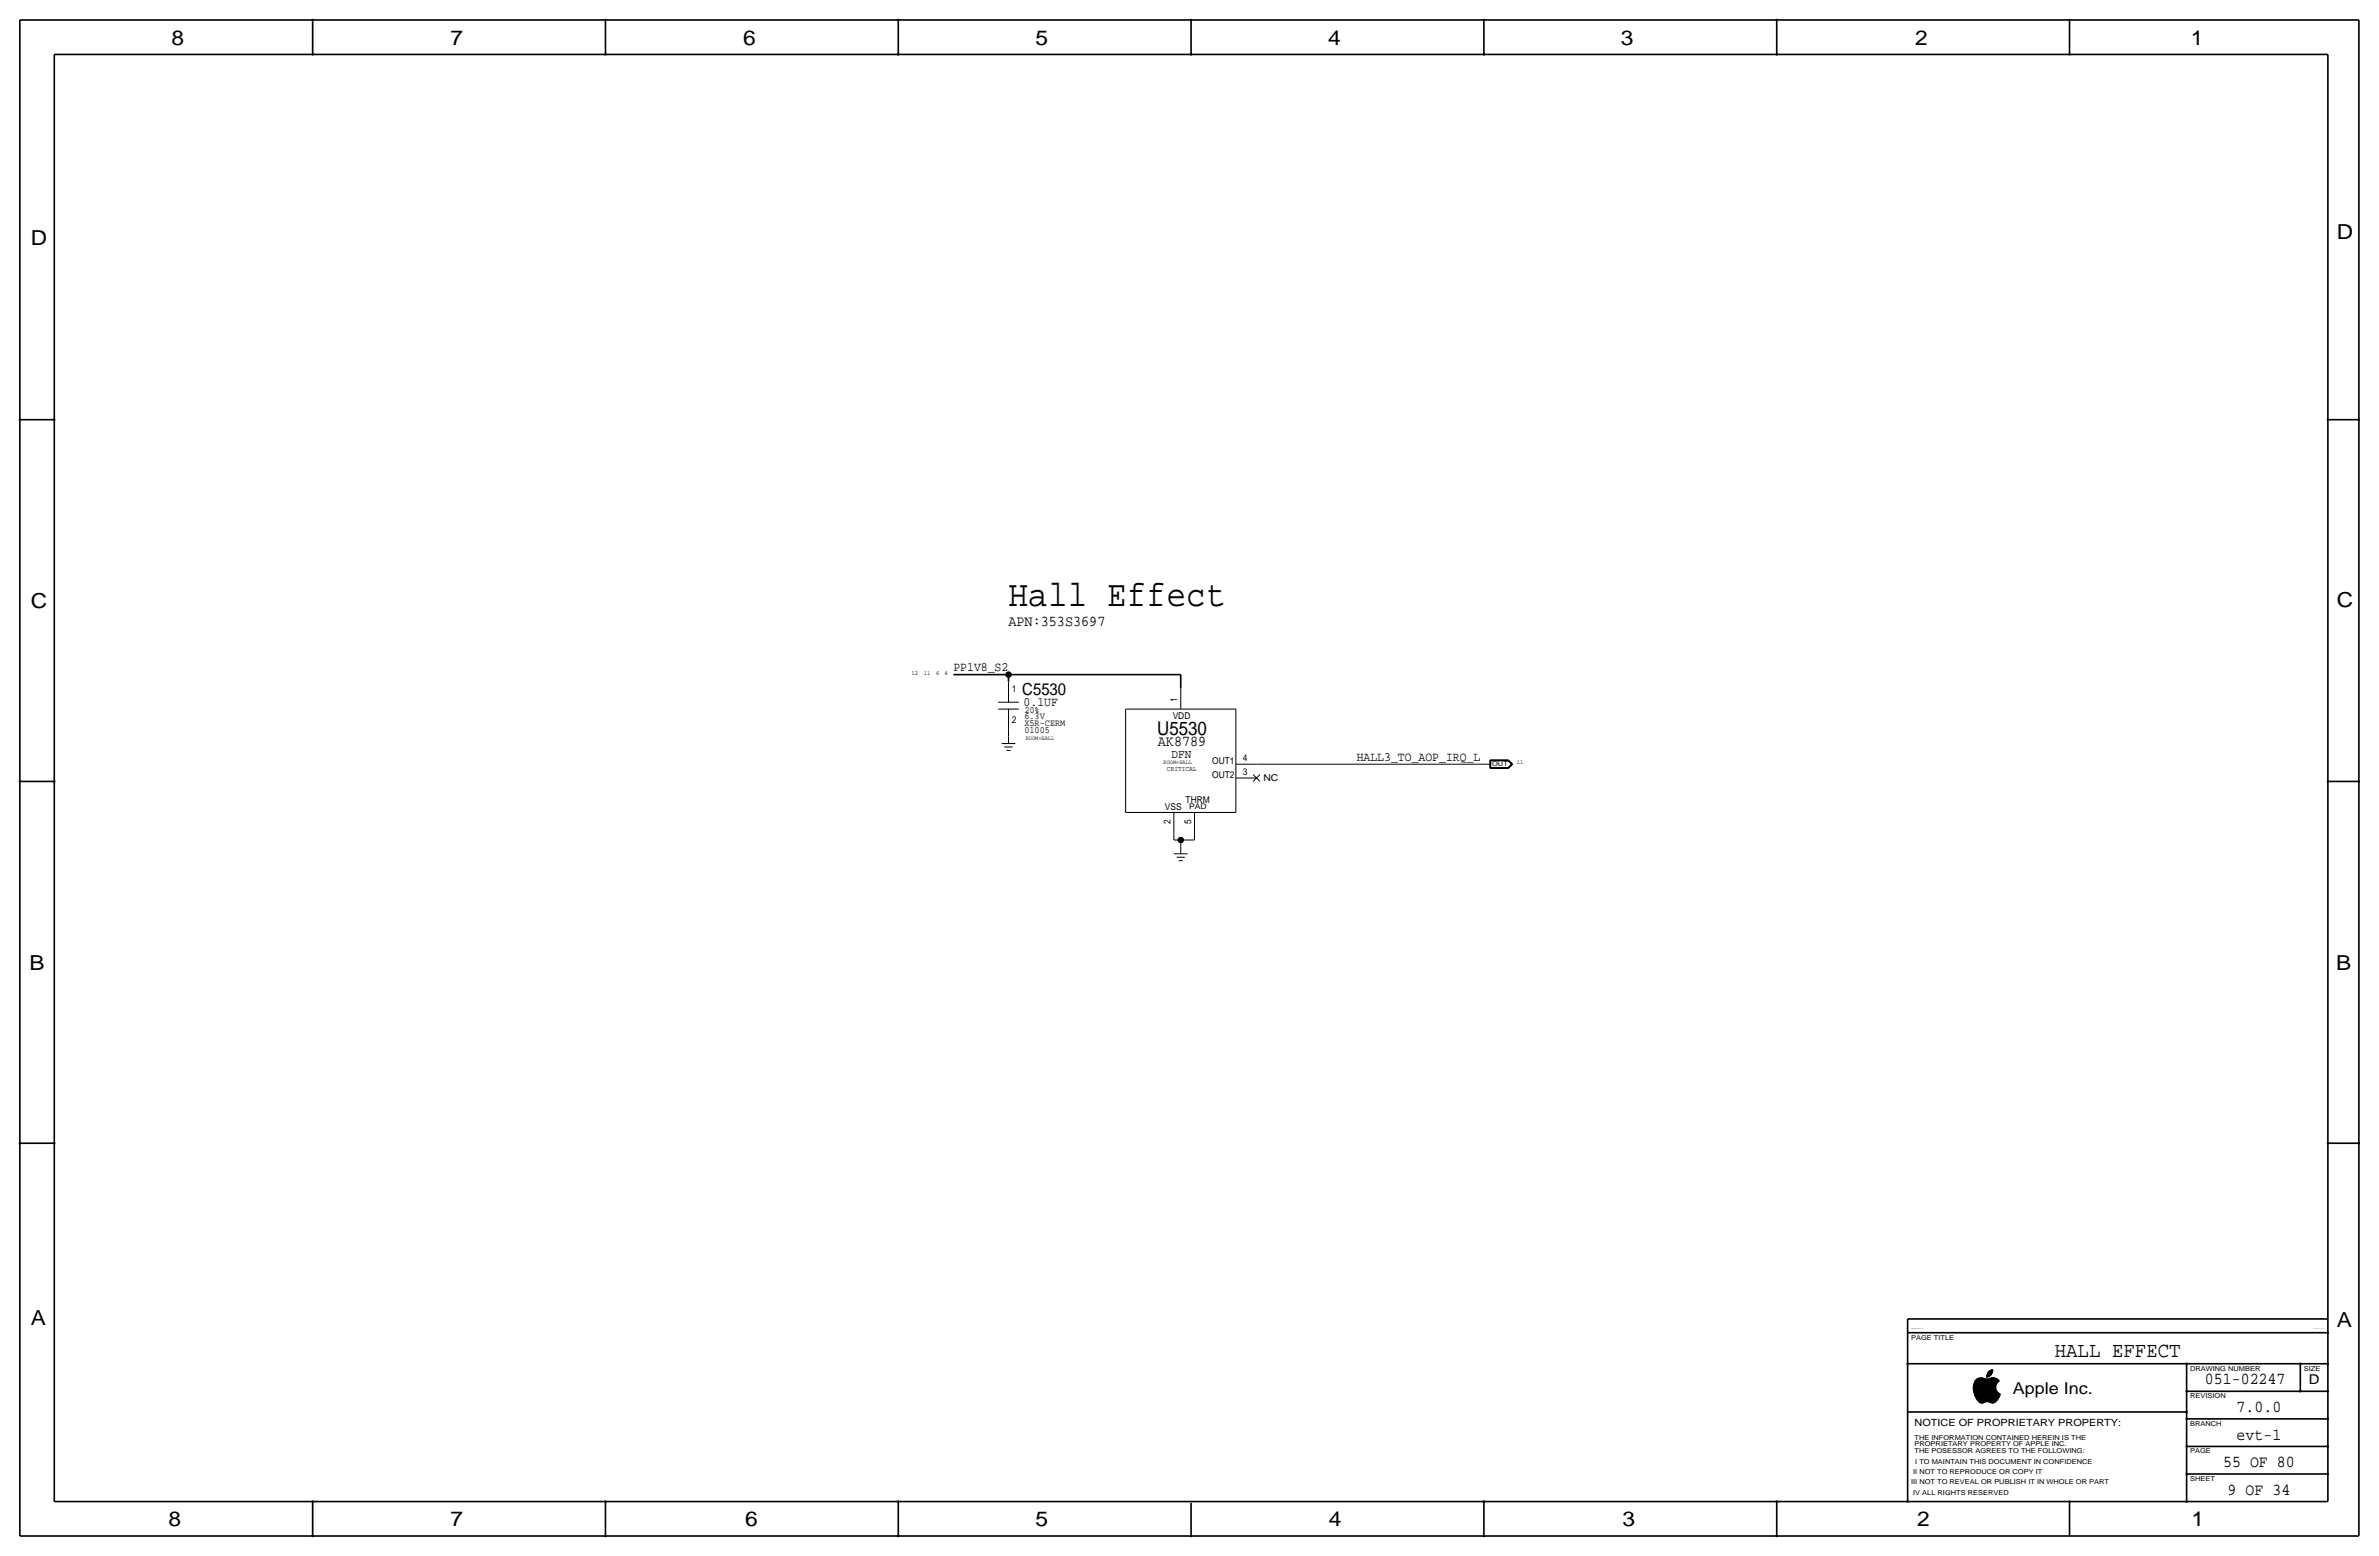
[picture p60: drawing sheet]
<svg xmlns="http://www.w3.org/2000/svg" width="877mm" height="574mm" viewBox="0 0 877 574" stroke-linecap="round" stroke-linejoin="round" font-family="sans-serif">
<defs><g id="words">
<text font-size="13.6" x="371.8" y="223.3">Hall Effect</text>
<text font-size="7.9" x="757.5" y="500.1">HALL EFFECT</text>
<g font-size="7.6">
<text x="63.2" y="16.5">8</text>
<text x="166.1" y="16.5">7</text>
<text x="274" y="16.5">6</text>
<text x="381.7" y="16.5">5</text>
<text x="489.7" y="16.5">4</text>
<text x="597.6" y="16.5">3</text>
<text x="706.1" y="16.5">2</text>
<text x="807.7" y="16.5">1</text>
<text x="861.5" y="88.1">D</text>
<text x="11.4" y="90.4">D</text>
<text x="11.4" y="224.3">C</text>
<text x="861.5" y="223.8">C</text>
<text x="10.8" y="357.6">B</text>
<text x="861.3" y="357.4">B</text>
<text x="11.3" y="488.4">A</text>
<text x="861.5" y="489.2">A</text>
<text x="62.2" y="562.6">8</text>
<text x="166" y="562.6">7</text>
<text x="274.8" y="562.6">6</text>
<text x="381.7" y="562.6">5</text>
<text x="489.9" y="562.6">4</text>
<text x="598.1" y="562.6">3</text>
<text x="706.8" y="562.6">2</text>
<text x="807.9" y="562.6">1</text>
</g>
<text font-size="7" x="426.6" y="270.8">U5530</text>
<g font-size="6.2">
<text x="376.9" y="256.3">C5530</text>
<text x="812.9" y="510.3">051-02247</text>
<text x="824.6" y="520.4">7.0.0</text>
<text x="824.6" y="530.6">evt-1</text>
<text x="819.6" y="540.8">55 OF 80</text>
<text x="821.3" y="550.9">9 OF 34</text>
</g>
<text font-size="6" x="742.1" y="513.9">Apple Inc.</text>
<g font-size="5.6">
<text x="371.8" y="230.9">APN:353S3697</text>
<text x="426.9" y="275.1">AK8789</text>
</g>
<text font-size="5" x="851.2" y="510.3">D</text>
<g font-size="4.7">
<text x="351.5" y="247.4">PP1V8_S2</text>
<text x="377.4" y="260.1">0.1UF</text>
<text x="500.2" y="280.4">HALL3_TO_AOP_IRQ_L</text>
</g>
<text font-size="4.5" x="431.9" y="279.3">DFN</text>
<text font-size="3.7" x="705.8" y="525.5">NOTICE OF PROPRIETARY PROPERTY:</text>
<g font-size="3.5">
<text x="373.1" y="255">1</text>
<text x="377.6" y="262.6">20%</text>
<text x="434" y="258.8" transform="rotate(-90 434 258.8)">1</text>
<text x="373.1" y="266.4">2</text>
<text x="377.6" y="264.9">6.3V</text>
<text x="377.6" y="267.5">X5R-CERM</text>
<text x="432.4" y="265.2">VDD</text>
<text x="377.6" y="270">01005</text>
<text x="446.9" y="281.7">OUT1</text>
<text x="458.2" y="280.4">4</text>
<text x="446.9" y="286.8">OUT2</text>
<text x="458.2" y="285.5">3</text>
<text x="465.8" y="288">NC</text>
<text x="429.5" y="298.4">VSS</text>
<text x="437.1" y="295.9">THRM</text>
<text x="431.5" y="303.7" transform="rotate(-90 431.5 303.7)">2</text>
<text x="439.1" y="303.7" transform="rotate(-90 439.1 303.7)">5</text>
</g>
<text font-size="2.9" x="438.4" y="298.2">PAD</text>
<text font-size="2.6" x="430.2" y="284.2">CRITICAL</text>
<g font-size="2.5">
<text x="550.1" y="282.4">OUT</text>
<text x="704.5" y="493.8">PAGE TITLE</text>
<text x="807.4" y="505.2">DRAWING NUMBER</text>
<text x="849.3" y="505.2">SIZE</text>
<text x="807.4" y="515.4">REVISION</text>
<text x="807.4" y="525.5">BRANCH</text>
<text x="705.8" y="533.1">PROPRIETARY PROPERTY OF APPLE INC.</text>
<text x="705.8" y="530.6">THE INFORMATION CONTAINED HEREIN IS THE</text>
<text x="705.8" y="535.7">THE POSESSOR AGREES TO THE FOLLOWING:</text>
<text x="706.1" y="539.5">I TO MAINTAIN THIS DOCUMENT IN CONFIDENCE</text>
<text x="807.4" y="535.7">PAGE</text>
<text x="705.3" y="543.3">II NOT TO REPRODUCE OR COPY IT</text>
<text x="807.4" y="545.8">SHEET</text>
<text x="704.5" y="547.1">III NOT TO REVEAL OR PUBLISH IT IN WHOLE OR PART</text>
<text x="705.3" y="550.9">IV ALL RIGHTS RESERVED</text>
</g>
<g font-size="2.3">
<text x="336" y="248.7">12</text>
<text x="340.6" y="248.7">11</text>
<text x="345.2" y="248.7">6</text>
<text x="348.2" y="248.7">4</text>
<text x="559.2" y="281.7">11</text>
</g>
<g font-size="2.2">
<text x="378.2" y="272.8">ROOM=HALL</text>
<text x="429" y="281.7">ROOM=HALL</text>
</g>
<text font-size=".5" x="704.5" y="490">SYNC_MASTER=mlb_bot</text>
<text font-size=".4" x="852.9" y="490">SYNC_DATE=04/04/2017</text>
</g></defs>
<g fill="none" stroke="#000" stroke-width=".37">
<path d="M368 258.8h7.6zM371.8 251.2v7.6zM435.3 253.7v7.7zM368 261.4h7.6zM369.3 274.1h5zM370.3 275.3h3zM371 276.6h1.6zM371.8 269v2.5zM371.8 271.5v2.6zM371.8 261.4v7.6zM415 261.4h40.6zM415 261.4v38.1z"/>
<path d="M455.6 261.4v38.1zM415 299.5h40.6zM432.8 299.5v7.6zM440.4 299.5v7.6zM455.6 286.8h7.6zM455.6 281.7h7.6zM462 288l2.5-2.5zM462 285.5l2.5 2.5zM463.2 281.7h83.9zM547.1 281.7h2.5zM549.3 283.3h6.8zM549.3 280.1v3.2z"/>
<path d="M549.3 280.1h6.8zM549.4 280.2v3zM549.4 283.2h6.7zM549.4 280.2h6.7zM549.5 280.3v2.8zM549.5 283.1h6.5zM549.5 280.3h6.5zM549.6 280.4h6.4zM549.6 280.4v2.6zM549.6 283h6.4zM556 280.4l1.2 1.3zM556 283l1.2-1.3z"/>
<path d="M556 283.1l1.4-1.4zM556 280.3l1.4 1.4zM556.1 283.2l1.4-1.5zM556.1 280.2l1.4 1.5zM556.1 280.1l1.6 1.6zM557.7 281.7l-1.6 1.6zM432.8 307.1v2.5zM432.8 309.6h2.5zM432.8 314.7h5zM433.8 316h3zM434.5 317.2h1.6zM435.3 309.6v2.6z"/>
<path d="M435.3 312.2v2.5zM435.3 309.6h5.1zM440.4 307.1v2.5zM727.5 512.2h8.4zM727.5 512.3h8.4zM727.5 512.4h8.5zM727.5 511.2h8.2zM727.5 511.3h8.2zM727.5 511.5h8.2zM727.5 511.4h8.2zM727.5 512h8.3zM727.5 512.1h8.3z"/>
<path d="M727.5 511.7h8.3zM727.5 511.8h8.3zM727.5 511.6h8.3zM727.5 511.9h8.3zM727.5 511.1h8.3zM727.6 512.8h8.6zM727.6 510.8h8.2zM727.6 511h8.2zM727.6 510.9h8.2zM727.6 510.7h8.2zM727.6 512.5h8.4zM727.6 512.6h8.4z"/>
<path d="M727.6 512.7h8.5zM727.6 512.9h8.6zM727.6 510.6h8.3zM727.6 510.5h8.3zM727.6 513h8.7zM727.6 513.1h8.8zM727.7 513.2h8.8zM727.7 510.2h8.3zM727.7 510.4h8.2zM727.7 510.3h8.3zM727.7 513.4h9.1zM727.7 513.3h9z"/>
<path d="M727.7 510.1h8.3zM727.8 509.9h8.4zM727.8 513.5h9.1zM727.8 510h8.3zM727.8 513.6h9.2zM727.8 513.8h9.6zM727.8 509.8h8.5zM727.8 513.7h9.4zM727.9 513.9h9.5zM727.9 509.7h8.4zM727.9 509.6h8.5zM727.9 514.1h9.5z"/>
<path d="M727.9 514h9.5zM728 514.2h9.4zM728 509.5h8.5zM728 509.4h8.6zM728 509.3h8.7zM728 514.4h9.3zM728.1 509.2h8.8zM728.1 514.5h9.2zM728.1 514.6h9.1zM728.1 509.1h8.9zM728.2 514.7h9zM728.2 509h8.8z"/>
<path d="M728.2 514.8h9zM728.3 514.9h8.8zM728.3 508.9h8.7zM728.3 515h8.8zM728.3 508.8h8.6zM728.3 515.1h8.7zM728.4 508.7h8.4zM728.4 515.2h8.6zM728.5 515.3h8.4zM728.5 515.4h8.4zM728.5 508.6h8.2zM728.6 515.5h8.2z"/>
<path d="M728.6 508.5h7.9zM728.7 515.6h8zM728.7 515.7h8zM728.7 508.4h7.7zM728.8 515.8h7.7zM728.9 515.9h7.6zM728.9 508.3h3.1zM728.9 516h7.5zM729 508.2h2.6zM729 516.1h7.3zM729.1 516.2h7.1zM729.2 516.3h6.9z"/>
<path d="M729.2 508.1a4.7 4.7 0 0 0-1.2 6.3l1.8 2.6 .8 .2 1-.3M729.3 508.1h2.1zM729.3 516.4h6.7zM729.4 516.5h6.5zM729.5 516.6h6.3zM729.6 516.7h2.5zM729.6 507.9h1.4zM729.7 516.8h2.1zM729.8 516.9h1.9zM729.9 517h1.6zM730.2 517.1h1zM732.4 507.5h.6z"/>
<path d="M732.4 507.6h.4zM732.4 507.4h.8zM732.4 507.3h1zM732.4 507.1h1.3zM732.4 507h1.4zM732.4 507.2h1.2zM732.5 506.9h1.4zM732.5 506.8h1.5zM732.5 506.6h1.7zM732.5 506.7h1.6zM732.6 506.5h1.7zM732.6 506.4h1.7z"/>
<path d="M732.7 506.3h1.7zM732.7 506.2h1.7zM732.8 506.1h1.7zM732.8 506h1.7zM732.9 505.9h1.6zM733 505.8h1.6zM733.1 505.7h1.5zM733.1 508.3h3.1zM733.2 505.6h1.4zM733.2 516.7h2.5zM733.3 505.5h1.4zM733.4 508.2h2.6z"/>
<path d="M733.4 505.4h1.3zM733.6 505.3h1.1zM733.6 516.8h2zM733.6 508.1a2.99 2.99 0 0 1 3.5 1 2.71 2.71 0 0 0-1.3 2.5 2.71 2.71 0 0 0 1.7 2.3 3.5 3.5 0 0 1-3.1 3.2l-1.6-.4-1.1 .2M733.7 508.1h2.1zM733.7 508.1l-1.3 .2-1.9-.4-1.3 .2M733.7 505.2h1zM733.8 516.9h1.7zM733.9 505.1h.8zM733.9 507.9h1.6zM734 517h1.3zM734.1 505h.6z"/>
<path d="M734.3 507.8h.8zM734.3 504.9h.4zM734.3 517.1h.7zM734.7 504.7a2.81 2.81 0 0 0-2.3 3 2.71 2.71 0 0 0 2.3-2.9"/>
</g>
<g fill="none" stroke="#000" stroke-width=".6" stroke-linecap="butt">
<path d="M7.3 7.4v558.8zM7.3 7.4h862.3zM115.3 7.4v12.7zM223.2 7.4v12.7zM331.2 7.4v12.7zM439.1 7.4v12.7zM547.1 7.4v12.7zM655 7.4v12.7zM763 7.4v12.7zM869.6 7.4v558.8zM20 20.1v533.4zM20 20.1h838.2z"/>
<path d="M858.2 20.1v533.4zM7.3 154.7h12.7zM858.2 154.7h11.4zM351.5 248.7h20.3zM371.8 248.7h63.5zM371.8 248.7v2.5zM435.3 248.7v5zM7.3 288h12.7zM858.2 288h11.4zM7.3 421.4h12.7zM858.2 421.4h11.4zM703.3 486.2v5z"/>
<path d="M703.3 486.2h154.9zM703.3 491.2v62.3zM703.3 491.2h154.9zM703.3 502.7h154.9zM806.1 502.7v50.8zM806.1 512.8h52.1zM848.1 502.7v10.1zM703.3 520.4h102.8zM806.1 533.1h52.1zM806.1 523h52.1zM20 553.5h838.2zM115.3 553.5v12.7z"/>
<path d="M223.2 553.5v12.7zM331.2 553.5v12.7zM439.1 554v12.2zM547.1 553.5v12.7zM655 553.5v12.7zM763 553.5v12.7zM806.1 543.3h52.1zM7.3 566.2h862.3z"/>
</g>
<g fill="#000" stroke="#000" stroke-width=".37">
<path d="M115.1 7.2h.4v.3h-.4zM115.1 19.9h.4v.3h-.4zM223 7.2h.4v.3h-.4zM223 19.9h.4v.3h-.4zM331 19.9h.4v.3h-.4zM331 7.2h.4v.3h-.4zM438.9 7.2h.4v.3h-.4zM438.9 19.9h.4v.3h-.4zM546.9 7.2h.4v.3h-.4zM546.9 19.9h.4v.3h-.4zM654.8 19.9h.4v.3h-.4zM654.8 7.2h.4v.3h-.4z"/>
<path d="M762.8 19.9h.4v.3h-.4zM762.8 7.2h.4v.3h-.4zM7.1 154.5h.4v.4h-.4zM19.8 154.5h.4v.4h-.4zM858 154.5h.4v.4h-.4zM869.5 154.5h.3v.4h-.3zM7.1 287.9h.4v.3h-.4zM19.8 287.9h.4v.3h-.4zM858 287.9h.4v.3h-.4zM869.5 287.9h.3v.3h-.3zM7.1 421.2h.4v.4h-.4zM19.8 421.2h.4v.4h-.4z"/>
<path d="M858 421.2h.4v.4h-.4zM869.5 421.2h.3v.4h-.3zM858 491.1h.4v.3h-.4zM703.1 502.5h.4v.3h-.4zM806 502.5h.3v.3h-.3zM806 512.7h.3v.3h-.3zM847.9 512.7h.3v.3h-.3zM847.9 502.5h.3v.3h-.3zM858 502.5h.4v.3h-.4zM858 512.7h.4v.3h-.4zM806 520.3h.3v.3h-.3zM806 522.8h.3v.4h-.3z"/>
<path d="M806 533h.3v.3h-.3zM858 522.8h.4v.4h-.4zM858 533h.4v.3h-.4zM115.1 553.3h.4v.3h-.4zM223 553.3h.4v.3h-.4zM331 553.3h.4v.3h-.4zM546.9 553.3h.4v.3h-.4zM654.8 553.3h.4v.3h-.4zM703.1 553.3h.4v.3h-.4zM762.8 553.3h.4v.3h-.4zM806 543.1h.3v.4h-.3zM806 553.3h.3v.3h-.3z"/>
<path d="M858 543.1h.4v.4h-.4zM115.1 566h.4v.3h-.4zM223 566h.4v.3h-.4zM331 566h.4v.3h-.4zM438.9 566h.4v.3h-.4zM546.9 566h.4v.3h-.4zM654.8 566h.4v.3h-.4z"/>
<circle cx="371.8" cy="248.7" r="1.02"/>
<circle cx="435.3" cy="309.6" r="1.02"/>
</g>
<use href="#words"/>
</svg>
